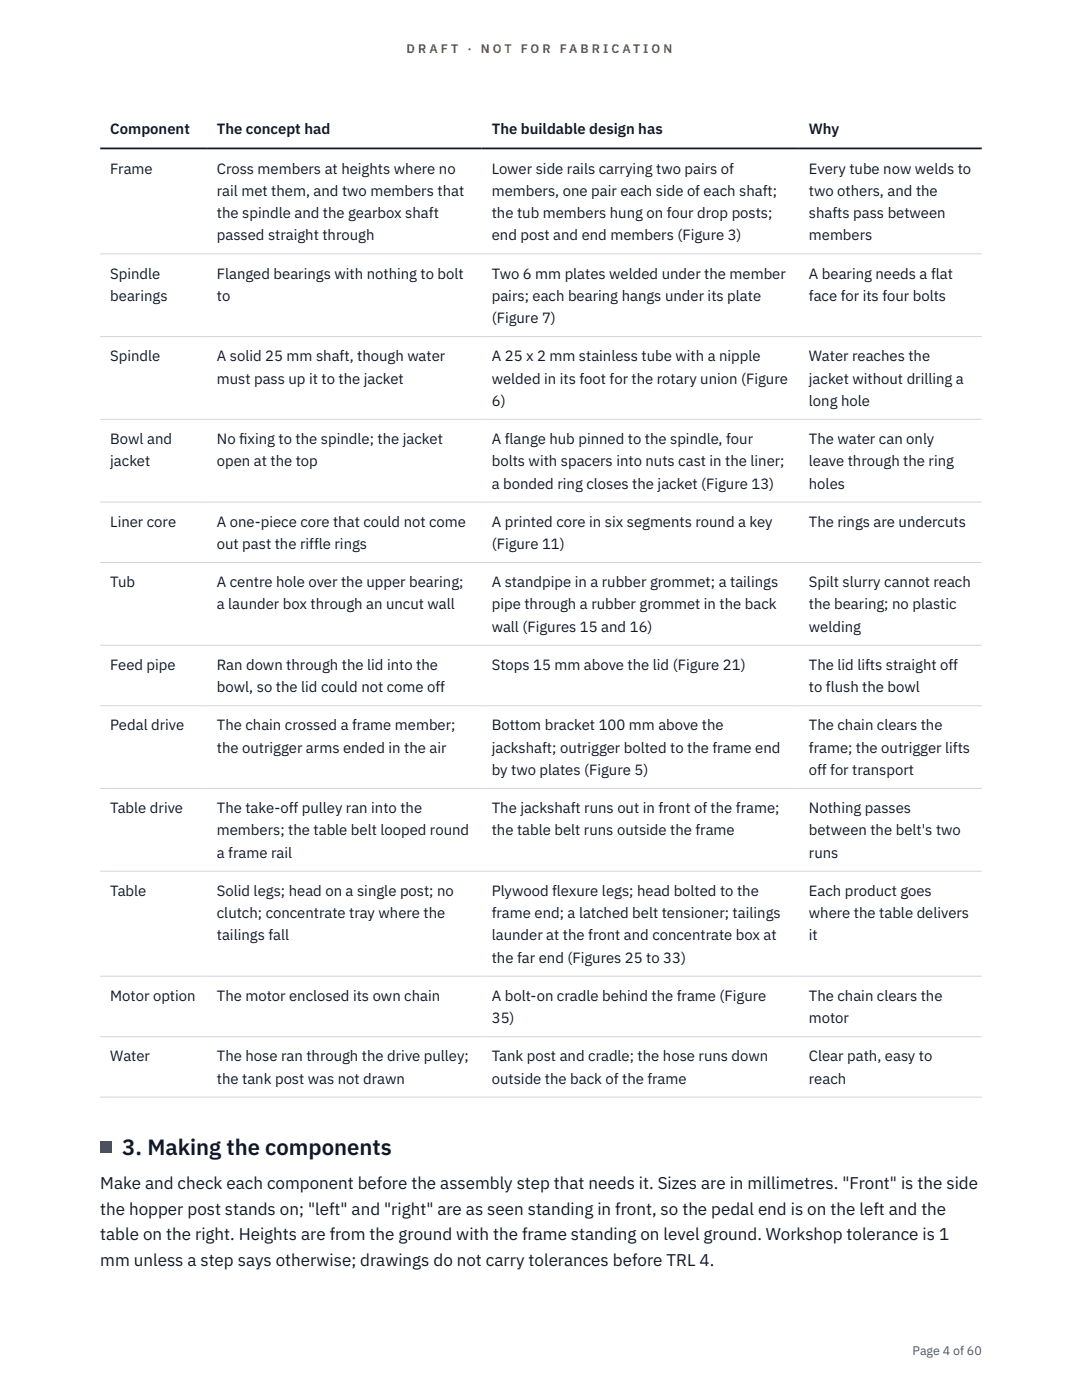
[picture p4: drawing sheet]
<svg xmlns="http://www.w3.org/2000/svg" width="216mm" height="279mm" viewBox="0 0 216 279" stroke-linecap="round" stroke-linejoin="round" font-family="sans-serif">
<defs><g id="words">
<text font-size="4.4" fill="#111827" x="24.4" y="230.5">3. Making the components</text>
<g font-size="3.4" fill="#111827">
<text x="20" y="237.4">Make and check each component before the assembly step that needs it. Sizes are in millimetres. &quot;Front&quot; is the side</text>
<text x="20" y="242.4">the hopper post stands on; &quot;left&quot; and &quot;right&quot; are as seen standing in front, so the pedal end is on the left and the</text>
<text x="20" y="247.5">table on the right. Heights are from the ground with the frame standing on level ground. Workshop tolerance is 1</text>
<text x="20" y="252.6">mm unless a step says otherwise; drawings do not carry tolerances before TRL 4.</text>
</g>
<g font-size="3" fill="#111827">
<text x="22" y="26.8">Component</text>
<text x="43.3" y="26.8">The concept had</text>
<text x="98.1" y="26.8">The buildable design has</text>
<text x="161.4" y="26.8">Why</text>
<text x="22" y="34.6">Frame</text>
<text x="43.3" y="34.6">Cross members at heights where no</text>
<text x="98.1" y="34.6">Lower side rails carrying two pairs of</text>
<text x="161.4" y="34.6">Every tube now welds to</text>
<text x="43.3" y="39.1">rail met them, and two members that</text>
<text x="98.1" y="39.1">members, one pair each side of each shaft;</text>
<text x="161.4" y="39.1">two others, and the</text>
<text x="43.3" y="43.5">the spindle and the gearbox shaft</text>
<text x="43.3" y="48">passed straight through</text>
<text x="98.1" y="43.5">the tub members hung on four drop posts;</text>
<text x="98.1" y="48">end post and end members (Figure 3)</text>
<text x="161.4" y="43.5">shafts pass between</text>
<text x="161.4" y="48">members</text>
<text x="22" y="55.6">Spindle</text>
<text x="43.3" y="55.6">Flanged bearings with nothing to bolt</text>
<text x="98.1" y="55.6">Two 6 mm plates welded under the member</text>
<text x="161.4" y="55.6">A bearing needs a flat</text>
<text x="22" y="60">bearings</text>
<text x="43.3" y="60">to</text>
<text x="98.1" y="60">pairs; each bearing hangs under its plate</text>
<text x="98.1" y="64.5">(Figure 7)</text>
<text x="161.4" y="60">face for its four bolts</text>
<text x="22" y="72.1">Spindle</text>
<text x="43.3" y="72.1">A solid 25 mm shaft, though water</text>
<text x="43.3" y="76.5">must pass up it to the jacket</text>
<text x="98.1" y="72.1">A 25 x 2 mm stainless tube with a nipple</text>
<text x="98.1" y="76.5">welded in its foot for the rotary union (Figure</text>
<text x="161.4" y="72.1">Water reaches the</text>
<text x="161.4" y="76.5">jacket without drilling a</text>
<text x="98.1" y="81">6)</text>
<text x="161.4" y="81">long hole</text>
<text x="22" y="88.6">Bowl and</text>
<text x="43.3" y="88.6">No f</text>
<text x="47.7" y="88.6">ixing to the spindle; the jacket</text>
<text x="98.1" y="88.6">A flange hub pinned to the spindle, four</text>
<text x="161.4" y="88.6">The water can only</text>
<text x="22" y="93.1">jacket</text>
<text x="43.3" y="93.1">open at the top</text>
<text x="98.1" y="93.1">bolts with spacers into nuts cast in the liner;</text>
<text x="161.4" y="93.1">leave through the ring</text>
<text x="98.1" y="97.5">a bonded ring closes the jacket (Figure 13)</text>
<text x="161.4" y="97.5">holes</text>
<text x="22" y="105.1">Liner core</text>
<text x="43.3" y="105.1">A one-piece core that could not come</text>
<text x="98.1" y="105.1">A printed core in six segments round a key</text>
<text x="161.4" y="105.1">The rings are undercuts</text>
<text x="43.3" y="109.6">out past the riffle rings</text>
<text x="98.1" y="109.6">(Figure 11)</text>
<text x="22" y="117.2">Tub</text>
<text x="43.3" y="117.2">A centre hole over the upper bearing;</text>
<text x="98.1" y="117.2">A standpipe in a rubber grommet; a tailings</text>
<text x="161.4" y="117.2">Spilt slurry cannot reach</text>
<text x="43.3" y="121.6">a launder box through an uncut wall</text>
<text x="98.1" y="121.6">pipe through a rubber grommet in the back</text>
<text x="161.4" y="121.6">the bearing; no plastic</text>
<text x="98.1" y="126.1">wall (Figures 15 and 16)</text>
<text x="161.4" y="126.1">welding</text>
<text x="22" y="133.7">Feed pipe</text>
<text x="43.3" y="133.7">Ran down through the lid into the</text>
<text x="98.1" y="133.7">Stops 15 mm above the lid (Figure 21)</text>
<text x="161.4" y="133.7">The lid lifts straight off</text>
<text x="43.3" y="138.1">bowl, so the lid could not come off</text>
<text x="161.4" y="138.1">to flush the bowl</text>
<text x="22" y="145.8">Pedal drive</text>
<text x="43.3" y="145.8">The chain crossed a frame member;</text>
<text x="98.1" y="145.8">Bottom bracket 100 mm above the</text>
<text x="161.4" y="145.8">The chain clears the</text>
<text x="43.3" y="150.2">the outrigger arms ended in the air</text>
<text x="98.1" y="150.2">jackshaft; outrigger bolted to the frame end</text>
<text x="98.1" y="154.7">by two plates (Figure 5)</text>
<text x="161.4" y="150.2">frame; the outrigger lifts</text>
<text x="161.4" y="154.7">off for transport</text>
<text x="22" y="162.3">Table drive</text>
<text x="43.3" y="162.3">The take-off pulley ran into the</text>
<text x="43.3" y="166.7">members; the table belt looped round</text>
<text x="98.1" y="162.3">The jackshaft runs out in front of the frame;</text>
<text x="98.1" y="166.7">the table belt runs outside the frame</text>
<text x="161.4" y="162.3">Nothing passes</text>
<text x="161.4" y="166.7">between the belt's two</text>
<text x="43.3" y="171.2">a frame rail</text>
<text x="161.4" y="171.2">runs</text>
<text x="22" y="178.8">Table</text>
<text x="43.3" y="178.8">Solid legs; head on a single post; no</text>
<text x="98.1" y="178.8">Plywood flexure legs; head bolted to the</text>
<text x="161.4" y="178.8">Each product goes</text>
<text x="43.3" y="183.2">clutch; concentrate tray where the</text>
<text x="98.1" y="183.2">frame end; a latched belt tensioner; tailings</text>
<text x="161.4" y="183.2">where the table delivers</text>
<text x="43.3" y="187.7">tailings fall</text>
<text x="98.1" y="187.7">launder at the front and concentrate box at</text>
<text x="161.4" y="187.7">it</text>
<text x="98.1" y="192.1">the far end (Figures 25 to 33)</text>
<text x="22" y="199.7">Motor option</text>
<text x="43.3" y="199.7">The motor enclosed its own chain</text>
<text x="98.1" y="199.7">A bolt-on cradle behind the frame (Figure</text>
<text x="161.4" y="199.7">The chain clears the</text>
<text x="98.1" y="204.2">35)</text>
<text x="161.4" y="204.2">motor</text>
<text x="22" y="211.8">Water</text>
<text x="43.3" y="211.8">The hose ran through the drive pulley;</text>
<text x="98.1" y="211.8">Tank post and cradle; the hose runs down</text>
<text x="161.4" y="211.8">Clear path, easy to</text>
<text x="43.3" y="216.3">the tank post was not drawn</text>
<text x="98.1" y="216.3">outside the back of the frame</text>
<text x="161.4" y="216.3">reach</text>
</g>
<g font-size="2.5" fill="#b45309">
<text x="81.1" y="10.5">D R A F T</text>
<text x="93.3" y="10.5">·</text>
<text x="95.9" y="10.5">N O T</text>
<text x="103.9" y="10.5">F O R</text>
<text x="111.7" y="10.5">F A B R I C A T I O N</text>
</g>
<text font-size="2.5" fill="#4b5563" x="182.1" y="270.3">Page 4 of 60</text>
</g></defs>
<path d="M20 50.7h175.9M20 67.2h175.9M20 83.7h175.9M20 100.2h175.9M20 112.3h175.9M20 128.8h175.9M20 140.8h175.9M20 157.4h175.9M20 173.9h175.9M20 194.8h175.9M20 206.9h175.9M20 219h175.9" fill="none" stroke="#d1d5db" stroke-width=".2"/>
<path d="M20 29.6h175.9" fill="none" stroke="#111827" stroke-width=".35"/>
<path d="M20 227.9h2.2v2.2h-2.2z" fill="#0f766e"/>
<use href="#words"/>
</svg>
